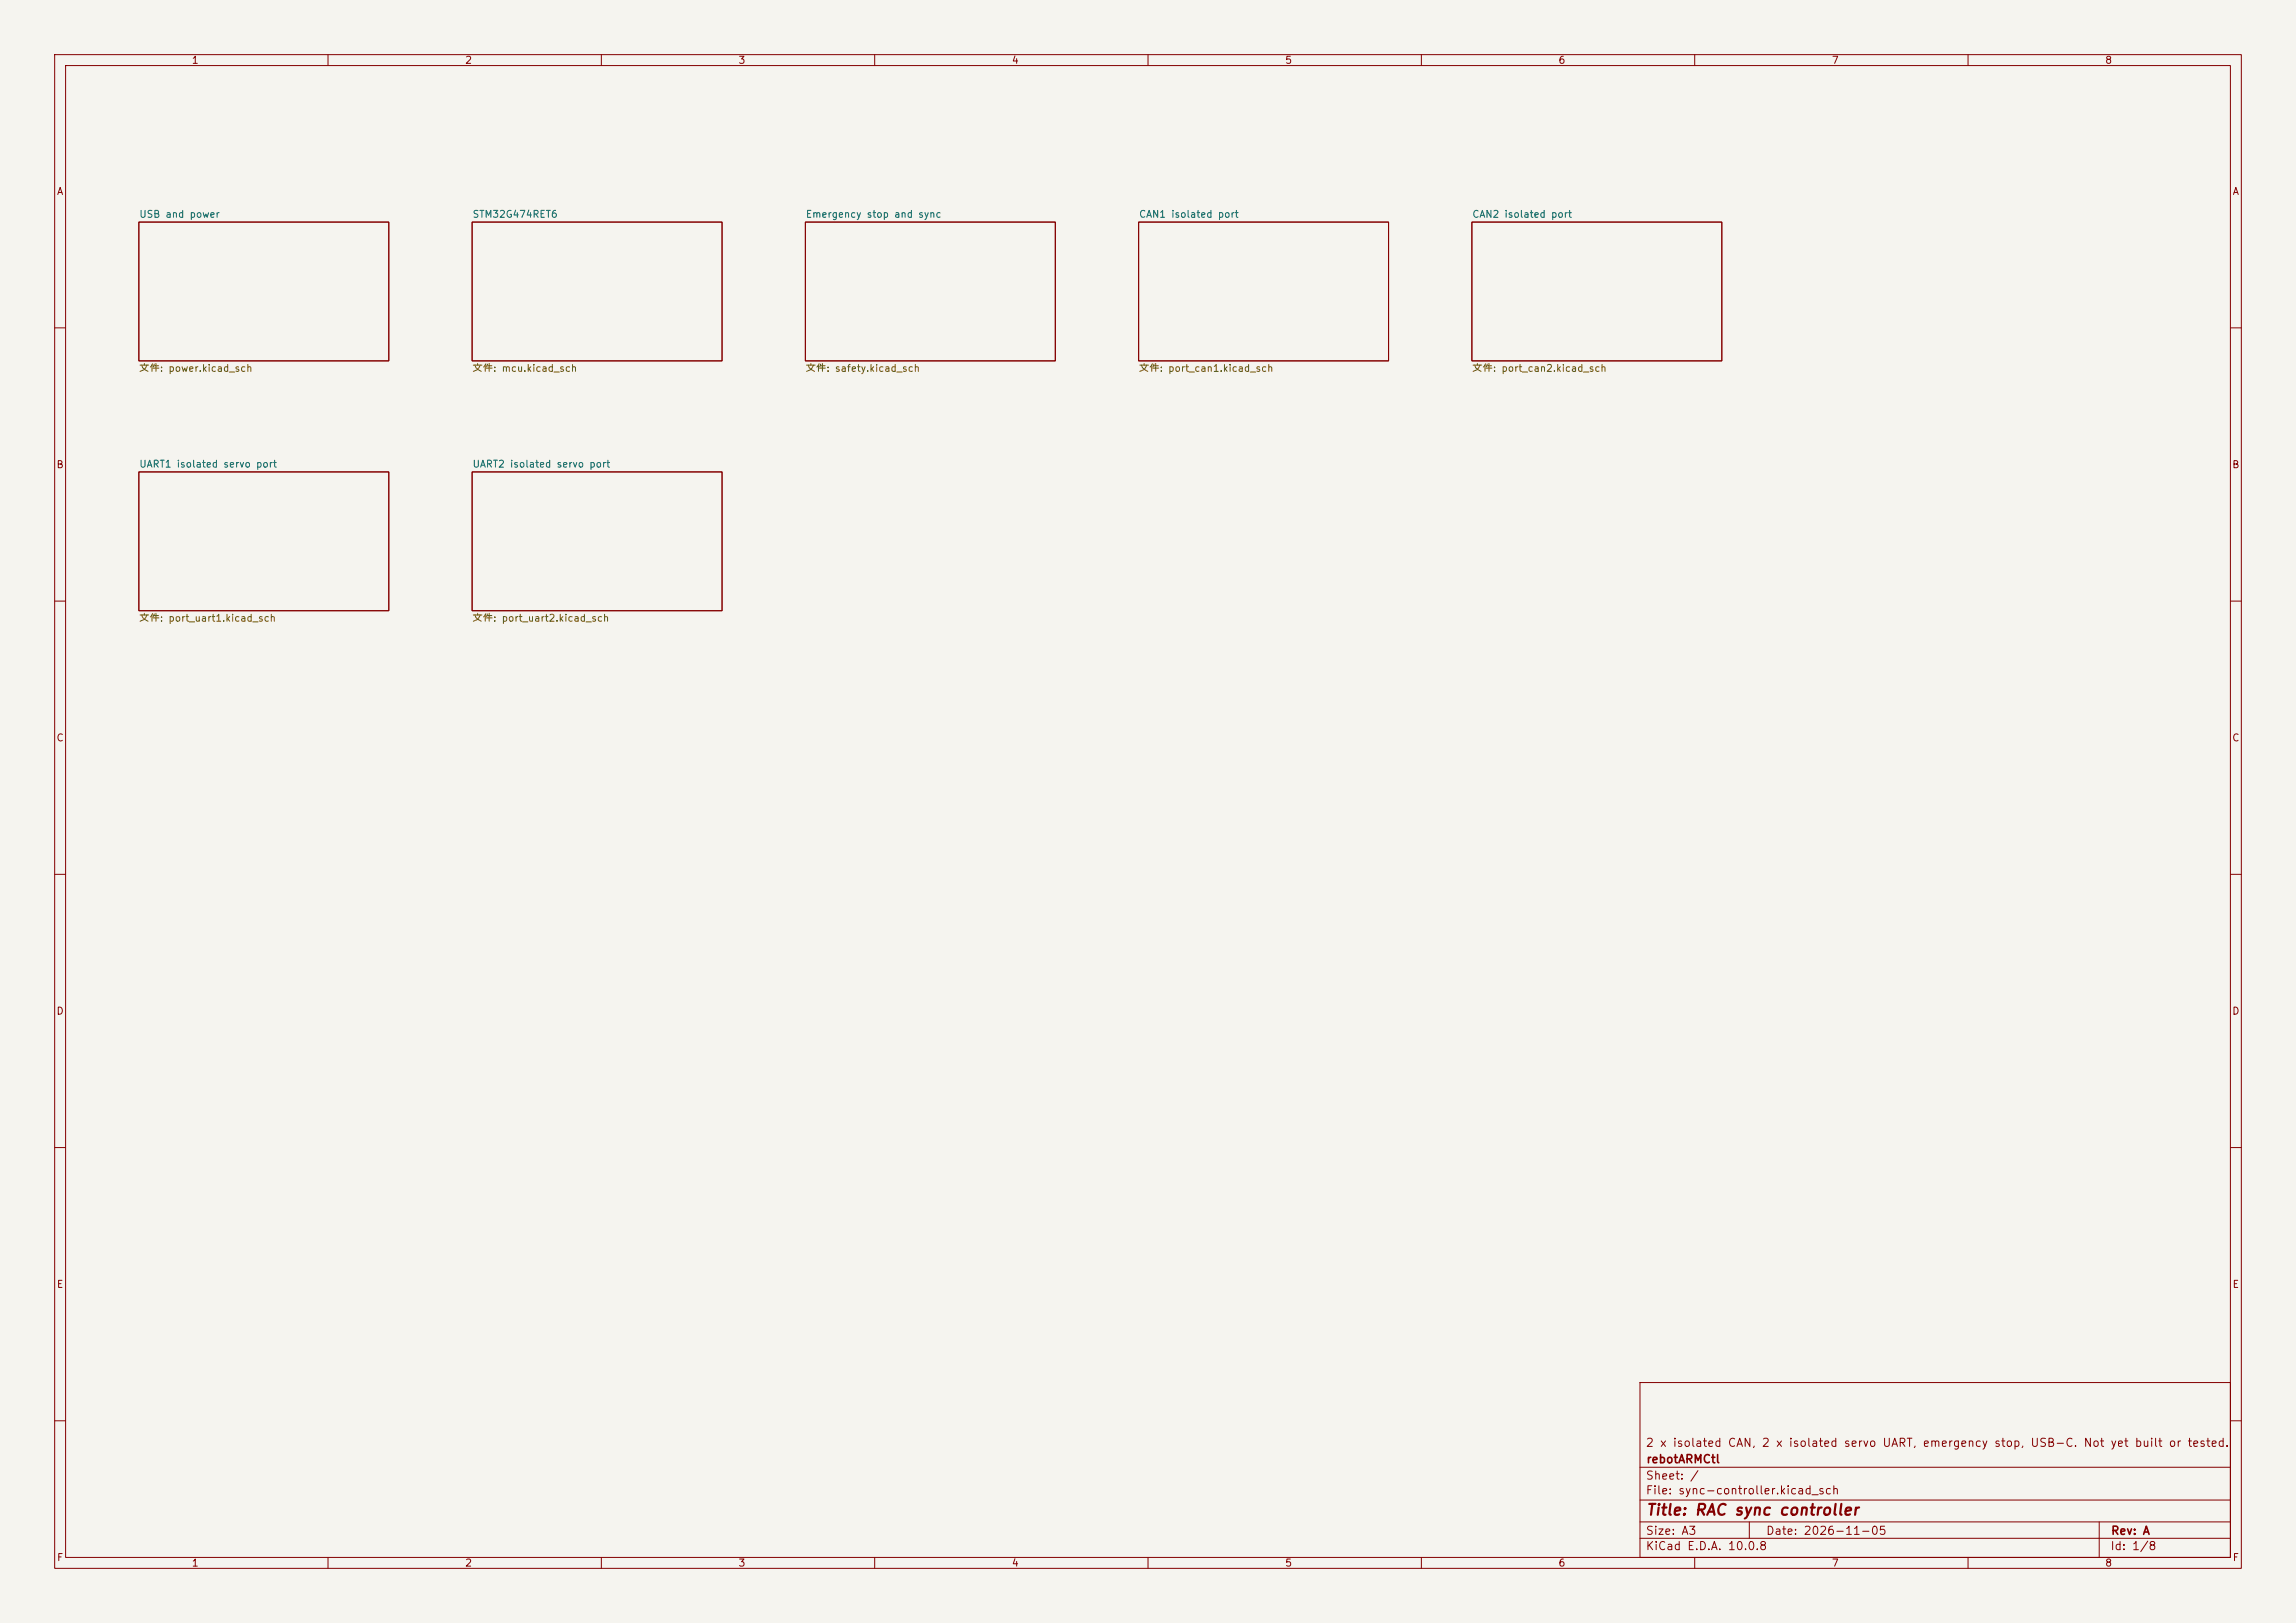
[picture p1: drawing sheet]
<svg xmlns="http://www.w3.org/2000/svg" width="420mm" height="297mm" viewBox="0 0 420 297" stroke-linecap="round" stroke-linejoin="round" font-family="sans-serif">
<defs><g id="words">
<text font-size="2" fill="#840000" x="301" y="277.8">Title: RAC sync controller</text>
<g font-size="1.5" fill="#840000">
<text x="300.9" y="265.1">2 x isolated CAN, 2 x isolated servo UART, emergency stop, USB-C. Not yet built or tested.</text>
<text x="301" y="268.1">rebotARMCtl</text>
<text x="300.9" y="273.8">File: sync-controller.kicad_sch</text>
<text x="300.9" y="271.1">Sheet: /</text>
<text x="300.9" y="281.2">Size: A3</text>
<text x="322.9" y="281.2">Date: 2026-11-05</text>
<text x="386" y="281.2">Rev: A</text>
<text x="300.9" y="284">KiCad E.D.A. 10.0.8</text>
<text x="385.9" y="284">Id: 1/8</text>
</g>
<g font-size="1.3" fill="#840000">
<text x="35" y="12">1</text>
<text x="85" y="12">2</text>
<text x="135" y="12">3</text>
<text x="185" y="12">4</text>
<text x="235" y="12">5</text>
<text x="285" y="12">6</text>
<text x="335" y="12">7</text>
<text x="385" y="12">8</text>
<text x="10.3" y="36">A</text>
<text x="408.3" y="36">A</text>
<text x="10.2" y="86">B</text>
<text x="408.2" y="86">B</text>
<text x="10.2" y="136">C</text>
<text x="408.2" y="136">C</text>
<text x="10.2" y="186">D</text>
<text x="408.2" y="186">D</text>
<text x="10.3" y="236">E</text>
<text x="408.3" y="236">E</text>
<text x="10.3" y="286">F</text>
<text x="35" y="287">1</text>
<text x="85" y="287">2</text>
<text x="135" y="287">3</text>
<text x="185" y="287">4</text>
<text x="235" y="287">5</text>
<text x="285" y="287">6</text>
<text x="335" y="287">7</text>
<text x="385" y="287">8</text>
<text x="408.3" y="286">F</text>
</g>
<g font-size="1.3" fill="#006464">
<text x="25.4" y="40.2">USB and power</text>
<text x="86.3" y="40.2">STM32G474RET6</text>
<text x="147.3" y="40.2">Emergency stop and sync</text>
<text x="208.3" y="40.2">CAN1 isolated port</text>
<text x="269.2" y="40.2">CAN2 isolated port</text>
<text x="25.4" y="85.9">UART1 isolated servo port</text>
<text x="86.3" y="85.9">UART2 isolated servo port</text>
</g>
<g font-size="1.3" fill="#725600">
<text x="25.4" y="68.3">文件: power.kicad_sch</text>
<text x="86.3" y="68.3">文件: mcu.kicad_sch</text>
<text x="147.3" y="68.3">文件: safety.kicad_sch</text>
<text x="208.3" y="68.3">文件: port_can1.kicad_sch</text>
<text x="269.2" y="68.3">文件: port_can2.kicad_sch</text>
<text x="25.4" y="114.1">文件: port_uart1.kicad_sch</text>
<text x="86.3" y="114.1">文件: port_uart2.kicad_sch</text>
</g>
</g></defs>
<path d="M0 0h420v297h-420z" fill="#f5f4ef" stroke="#f5f4ef" stroke-width=".18"/>
<g fill="none" stroke="#840000" stroke-width=".18">
<path d="M10 10h400v277h-400zM12 12h396v273h-396zM60 10v2M110 10v2M160 10v2M210 10v2M260 10v2M310 10v2M360 10v2M25.4 40.6h45.7v25.4h-45.7zM86.4 40.6h45.7v25.4h-45.7zM147.3 40.6h45.7v25.4h-45.7z"/>
<path d="M208.3 40.6h45.7v25.4h-45.7zM269.2 40.6h45.8v25.4h-45.8zM10 60h2M408 60h2M25.4 86.4h45.7v25.4h-45.7zM86.4 86.4h45.7v25.4h-45.7zM10 110h2M408 110h2M10 160h2M408 160h2M10 210h2M408 210h2"/>
<path d="M300 253h108v32h-108zM10 260h2M300 278.5h108M300 274.5h108M300 268.5h108M320 278.5v3M384 278.5v6.5M408 260h2M60 285v2M110 285v2M160 285v2M210 285v2"/>
<path d="M260 285v2M300 281.5h108M310 285v2M360 285v2"/>
</g>
<use href="#words"/>
</svg>
